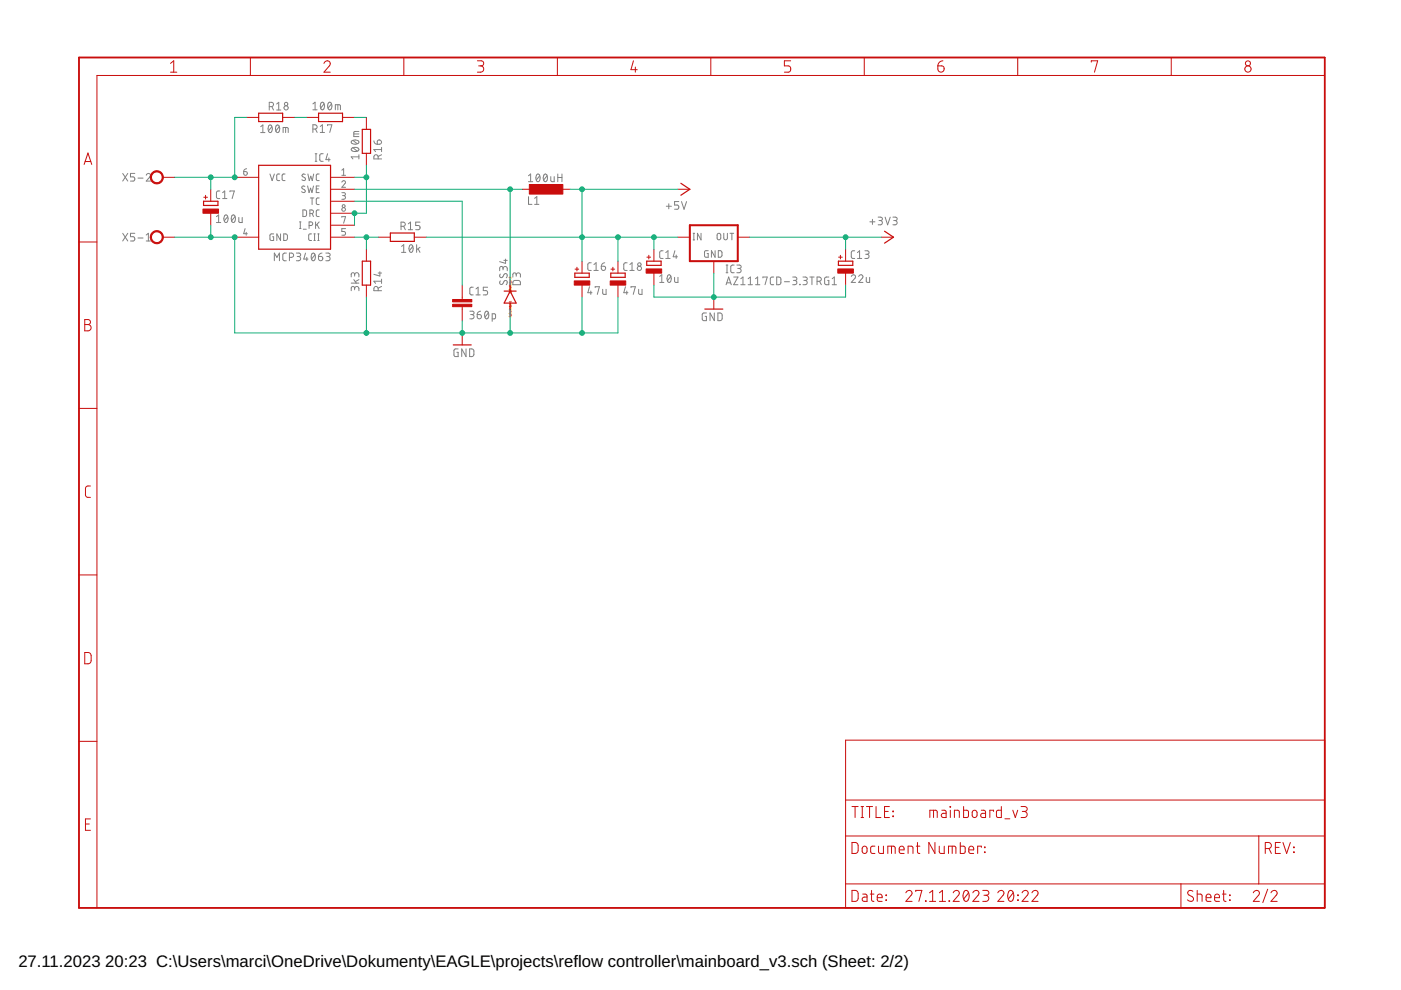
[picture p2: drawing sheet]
<svg xmlns="http://www.w3.org/2000/svg" width="297mm" height="210mm" viewBox="0 0 297 210" stroke-linecap="round" stroke-linejoin="round" font-family="sans-serif">
<defs><g id="words">
<g font-size="3.5">
<text x="3.9" y="205">27.11.2023</text>
<text x="22.3" y="205">20:23 C:\Users\marci\OneDrive\Dokumenty\EAGLE\projects\reflow controller\mainboard_v3.sch (Sheet: 2/2)</text>
</g>
</g></defs>
<g fill="none" stroke="#ffba08" stroke-width=".21">
<path d="M108 59.9h.4v.1l-.3 .1v-.2M108.1 59.3v.1h.3M108.4 59.6l-.1 .2-.2-.2h.1v.2M108.4 58.8v.2l-.3-.2v.2M108 65h.4v.1l-.3 .1v-.2M108 66.5h.1M108 61.4h.1M108 67l.1 .2 .2-.2v.2M108 65.6l.4 .1h-.4zM108 61.9l.1 .2 .2-.2v.2M108 60.5l.4 .1-.4 .1zM108.1 66.2l.1 .2 .2-.2"/>
<path d="M108.1 61.2l.1 .1 .2-.1M108.1 66.5h.3M108.1 61.4h.3M108.1 60.2v.1h.3M108.1 64.4v.1h.3M108.1 65.3v.1h.3M108.4 66.8l-.1-.1h-.2v.1h.4M108.4 65.9l-.1 .2-.2-.1 .1-.1v.2M108.4 64.7l-.1 .1-.2-.1h.1v.1M108.4 61.8l-.1-.2h-.2v.2h.4M108.4 60.9l-.1 .1-.2-.1h.1v.1M108.4 63.8v.3"/>
<path d="M108.4 63.9h-.4l.1 .2"/>
</g>
<g fill="none" stroke="#808080" stroke-width=".21">
<path d="M26 36.8l1.1 1.6M27.1 36.8l-1.1 1.6M28.6 36.8h-.9v.7h.5a.45 .45 0 0 1 .4 .5 .45 .45 0 0 1-.4 .4h-.5M29.3 37.8h1M31 37.1a.44 .44 0 0 1 .6-.3 .44 .44 0 0 1 .2 .7l-.8 .9h.9M51.7 36.4h.4a.39 .39 0 0 1 .3 .4 .39 .39 0 0 1-.4 .4 .39 .39 0 0 1-.3-.4zM52.3 35.8l-.5 .2-.1 .4M55.3 26.9l.4-.4v1.6M55.3 28.1h.9M57 26.6l.3-.1a.93 .93 0 0 1 0 1.6 1.02 1.02 0 0 1-.3-1.5zM57.1 22.6h.4a.46 .46 0 0 0 .5-.4 .46 .46 0 0 0-.5-.5h-.4v1.6M57.2 36.9l.5 1.4 .5-1.4"/>
<path d="M57.6 26.9l-.7 .8M57.6 22.6l.4 .7M58.6 26.6l.2-.1a.93 .93 0 0 1 0 1.6 1.02 1.02 0 0 1-.2-1.5zM58.7 22.1l.4-.4v1.6M58.7 23.3h.8M59.2 26.9l-.7 .8M59.3 36.9h-.4l-.2 .3v.9l.2 .2h.4M60 28.1v-1.1l1 .1 .1 1M60.4 36.9h-.4l-.2 .3v.9l.2 .2h.4M60.6 27v1.1M64.6 39.5a.35 .35 0 0 0-.5 0 .35 .35 0 0 0 0 .5l.5 .2a.39 .39 0 0 1-.1 .7 .39 .39 0 0 1-.6-.3M64.7 37l-.5-.1-.2 .3 .6 .5a.38 .38 0 0 1 0 .6 .38 .38 0 0 1-.6-.2"/>
<path d="M65.2 39.4l.3 1.4 .3-.9 .3 .9 .4-1.4M65.3 36.9l.3 1.4 .3-.9 .3 .9 .3-1.4M66.3 27.4h.5a.46 .46 0 0 0 .4-.5 .46 .46 0 0 0-.4-.4h-.5v1.6M66.3 22l.5-.3v1.6M66.3 23.3h.9M66.8 34.2h.4M66.8 32.6h.4M66.9 27.4l.3 .7M67 32.6v1.6M67.7 36.9h-.5l-.1 .3v.9l.1 .2h.5M67.7 39.4h-.6v1.4h.6M67.9 28.1h.9"/>
<path d="M67.9 26.8l.4-.3v1.6M68.1 21.8l.2-.1a.93 .93 0 0 1 0 1.6 1.02 1.02 0 0 1-.2-1.5zM68.5 32.6h-.5l-.2 .4v1l.2 .2h.5M68.7 22l-.7 .9M69.4 32.6l-.3 1.2h.9M69.4 26.6v-.1h1l-.5 1.6M69.7 21.8l.2-.1a.93 .93 0 0 1 0 1.6 .98 .98 0 0 1-.2-1.5zM69.7 33.5v.7M70.3 22l-.7 .9M71.1 23.3v-1.1l1 .1 .1 1M71.6 22.2v1.1M72.5 38.6a.38 .38 0 0 1 .5-.3 .38 .38 0 0 1 .1 .6l-.6 .8h.8"/>
<path d="M72.5 36.1l.4-.3v1.4M72.5 37.2h.8M74.6 31.5a.9 .9 0 0 1 1.5 .3 1.05 1.05 0 0 1-1.6-.1zM74.6 29.9a1.04 1.04 0 0 1 1.5 .2 .95 .95 0 0 1-1.6 0zM74.8 31.3l.9 .7M74.8 29.8l.9 .7M75 28.4h1.1M76.1 27.9h-.9l-.2 .2v.9h1.1M76.1 32.8v.9M76.1 33.3h-1.6l.3 .4M79.3 29.9l.3 .6 .4 .1M80.1 29.8a.46 .46 0 0 1 .7 .1 .46 .46 0 0 1-.4 .7h-.4z"/>
<path d="M80.2 33.7v-.4a.46 .46 0 0 0-.5-.5 .46 .46 0 0 0-.4 .5v.4h1.6M80.9 31.2v1M80.9 32.8l-.7 .4M80.9 31.7h-1.6l.3 .5M112.1 37.3l.4-.4v1.6M112.1 38.5h.8M113.8 37l.3-.1a.97 .97 0 0 1 0 1.6 1 1 0 0 1-.3-1.5zM114.4 37.3l-.7 .9M115.4 37l.2-.1a.97 .97 0 0 1 0 1.6 1 1 0 0 1-.2-1.5zM116 37.3l-.7 .9M116.8 37.4v1l.3 .1h.4v-1.1M118.3 36.9v1.6"/>
<path d="M118.3 37.6h.8M119.1 36.9v1.6M26 49.5l1.1 1.6M27.1 49.5l-1.1 1.6M28.6 49.5h-.9v.7h.5a.47 .47 0 0 1 .4 .4 .47 .47 0 0 1-.4 .5h-.5M29.3 50.5h1M31 51.1h.9M31 49.8l.5-.3v1.6M45.9 45.9l.5-.3v1.6M45.9 47.2h.9M46.6 40.5h-.5l-.2 .4v1l.2 .2h.5M47.2 42.1h.9"/>
<path d="M47.2 40.9l.4-.4v1.6M47.7 45.7l.2-.1a.95 .95 0 0 1 0 1.6 1 1 0 0 1-.2-1.5zM48.3 45.9l-.8 .9M48.8 40.7v-.2h.9l-.5 1.6M49.2 45.7l.3-.1a.93 .93 0 0 1 0 1.6 1.02 1.02 0 0 1-.3-1.5zM49.8 45.9l-.7 .9M50.6 46.1v.8l.3 .3h.5v-1.1M52 48.5l-.3 1.1h.7M52.2 49.3v.6M58 49.6h-.6l-.1 .2-.1 .9 .2 .3h.6v-.8h-.2M58.2 55.3v-1.6l.5 .9 .5-.9v1.6M59.5 49.6v1.4l-.8-1.4v1.4"/>
<path d="M60.2 49.6h.5l.2 .2v.8l-.2 .3-.5 .1zM60.7 53.7h-.5l-.2 .3v1.1l.2 .2h.5M61.4 54.6h.4a.46 .46 0 0 0 .5-.5 .46 .46 0 0 0-.5-.4h-.4v1.6M62.8 53.7h.6a.36 .36 0 0 1 .4 .3 .36 .36 0 0 1-.4 .4h-.4M63.3 54.4a.46 .46 0 0 1 .5 .4 .46 .46 0 0 1-.5 .5h-.5M63.5 48.5h.3M63.5 47.1h.3M63.7 47.1v1.4M64.2 44.5h.6l.2 .2v1l-.2 .2h-.6zM64.3 48.6h.6M64.8 53.7l-.4 1.2h.9M65 54.6v.7"/>
<path d="M65.5 47.8h.4a.38 .38 0 0 0 .4-.4 .38 .38 0 0 0-.4-.3h-.4v1.4M65.7 45.3h.4a.38 .38 0 0 0 .4-.4 .38 .38 0 0 0-.4-.4h-.4v1.4M65.8 42h.7M66.1 49.6h-.5l-.2 .3 .1 .9 .1 .2h.5M66.2 53.8l.2-.1a.97 .97 0 0 1 0 1.6 1.02 1.02 0 0 1-.2-1.5zM66.2 42v1.4M66.2 45.3l.3 .6M66.5 51h.3M66.5 49.6h.3M66.7 49.6v1.4M66.8 54l-.7 .9M66.9 47.1v1.4"/>
<path d="M67.1 40h.4M67.2 47.6l.5 .9M67.4 51h.3M67.4 49.6h.3M67.5 54.4h.6a.46 .46 0 0 1 .3 .5 .46 .46 0 0 1-.4 .4 .46 .46 0 0 1-.5-.5zM67.5 49.6v1.4M67.7 42h-.5l-.1 .3v.9l.1 .1 .5 .1M67.7 44.5h-.5l-.1 .3v.9l.1 .2h.5M67.7 47.1l-.8 .8M68.3 53.7l-.6 .3-.2 .4M69.1 53.7h.5a.36 .36 0 0 1 .4 .3 .36 .36 0 0 1-.4 .4h-.3M69.6 54.4a.46 .46 0 0 1 .4 .4 .46 .46 0 0 1-.4 .5h-.5"/>
<path d="M72.5 40.9h.6l.1 .2-.1 .3-.5 .1M72.5 46.1v-.2h.8l-.4 1.4M72.9 41.5a.39 .39 0 0 1 .4 .4 .39 .39 0 0 1-.4 .3h-.4M73.3 48.5h-.8v.6h.4a.4 .4 0 0 1 .4 .4 .4 .4 0 0 1-.4 .4h-.4M75 59.3l.5 .7M75.2 58.3a.46 .46 0 0 1 .4-.5 .46 .46 0 0 1 .5 .5v.4M75.2 58.5v-.3a.36 .36 0 0 0-.4-.4 .36 .36 0 0 0-.3 .4v.5M76.1 59.3l-.8 .4M80.2 57.9h.7M80.5 57.6v.9l-1.2-.3M80.9 59.6h-1.6l.3 .5M80.9 59.2v.9"/>
<path d="M85 48h.5a.44 .44 0 0 0 .4-.5 .44 .44 0 0 0-.4-.4h-.5v1.6M85.1 52.2l.5-.3v1.6M85.1 53.5h.9M85.6 48l.3 .7M86.6 47.5l.4-.4v1.6M86.6 48.7h.9M86.9 52l.3-.1a.97 .97 0 0 1 0 1.6 1.02 1.02 0 0 1-.3-1.5zM87.5 52.2l-.7 .9M88.3 51.9v1.6M88.6 52.7l.4 .8M89 47.1h-.9v.7h.6a.45 .45 0 0 1 .4 .5 .45 .45 0 0 1-.4 .4h-.6M89 52.4l-.7 .6"/>
<path d="M106.1 59.6a.41 .41 0 0 0-.1 .5 .41 .41 0 0 0 .5 .1l.4-.6a.38 .38 0 0 1 .5-.1 .38 .38 0 0 1 .1 .5l-.2 .4M106.1 58.1a.41 .41 0 0 0-.1 .6 .41 .41 0 0 0 .5 .1l.4-.6a.38 .38 0 0 1 .5-.1 .38 .38 0 0 1 .1 .5l-.2 .3M106.7 56.9a.44 .44 0 0 1 .4-.4 .44 .44 0 0 1 .4 .4v.5M106.7 57.2v-.3a.36 .36 0 0 0-.4-.4 .36 .36 0 0 0-.4 .4v.5M106.8 55.2h.7M107.2 54.9v.9l-1.3-.3M108.9 59.6l.3-.1h.9l.2 .2v.7h-1.6zM109.5 58.3a.44 .44 0 0 1 .4-.5 .44 .44 0 0 1 .4 .5v.5M109.5 58.6v-.4a.36 .36 0 0 0-.4-.4 .36 .36 0 0 0-.4 .4v.6M112.1 41.7v1.6h.7M113.3 43.3h1M113.3 42.1l.5-.4v1.6"/>
<path d="M125.3 55.7l-.5 .1-.2 .3 .1 1 .1 .2h.5M125.9 57.3h.9M125.9 56.1l.5-.4v1.6M127.5 56.5h.5a.45 .45 0 0 1 .4 .5 .45 .45 0 0 1-.5 .3 .45 .45 0 0 1-.4-.4zM128.2 55.7l-.4 .2-.3 .6M133 55.7l-.5 .1-.3 .3 .1 1 .2 .2h.5M133.5 57.3h1M133.5 56.1l.5-.4v1.6M139.9 59.9h.9M139.9 58.6l.4-.3v1.6M140.6 53.2h-.5l-.2 .4v1l.2 .2h.5M141.2 54.8h.9"/>
<path d="M141.2 53.6l.4-.4v1.6M141.3 43.7h1M141.6 58.4l.3-.1a.97 .97 0 0 1 0 1.6 1 1 0 0 1-.3-1.5zM141.8 43.2v1.1M142.2 58.6l-.7 .9M143 58.8v.9l.3 .2h.4v-1.1M143.1 53.2l-.4 1.2h.9M143.4 54.1v.7M143.9 42.7h-.9v.8h.6a.45 .45 0 0 1 .3 .4 .45 .45 0 0 1-.3 .5h-.6M144.5 42.7l.5 1.7 .6-1.7M147 50.9h.3M147 49.5h.3"/>
<path d="M147.1 49.5v1.4M148.6 49.5v1.4l-.7-1.4v1.4M150.2 53.1l-.6 .1-.2 .1v.9l.2 .3h.6v-.7h-.3M151.6 53.1v1.4l-.8-1.4v1.4M152.1 49.6h.6l.1 .9a.39 .39 0 0 1-.4 .4 .39 .39 0 0 1-.4-.4zM152.3 53.1l.5 .1 .2 .2 .1 .7-.3 .4h-.5zM153.5 49.5v1a.38 .38 0 0 0 .3 .4 .38 .38 0 0 0 .4-.4v-1M153.9 57.8h.4M153.9 56.2h.4M154.1 60h.8M154.1 56.2v1.6M154.8 49.5h.8"/>
<path d="M155.2 49.5v1.4M155.6 58.7h.9l-.9 1.7h.9M155.7 56.2h-.5l-.3 .4 .1 1 .2 .2h.5M156.2 56.2h.6a.36 .36 0 0 1 .3 .4 .36 .36 0 0 1-.3 .3h-.4M156.7 56.9a.46 .46 0 0 1 .4 .5 .46 .46 0 0 1-.4 .4h-.5M157.1 59.1l.4-.4v1.7M158.6 59.1l.5-.4v1.7M160.2 59.1l.4-.4v1.7M161.8 58.9v-.2h.9l-.5 1.7M164 58.7l-.5 .1-.2 .3v1l.2 .2 .5 .1M164.7 58.7l.6 .1 .2 .2v1.1l-.2 .2-.6 .1zM166.3 59.7h1.1"/>
<path d="M168.1 58.7h.5a.36 .36 0 0 1 .4 .4 .36 .36 0 0 1-.4 .4h-.4M168.5 59.5a.46 .46 0 0 1 .5 .4 .46 .46 0 0 1-.5 .5h-.4M170.2 58.7h.6a.36 .36 0 0 1 .4 .4 .36 .36 0 0 1-.4 .4h-.4M170.7 59.5a.46 .46 0 0 1 .5 .4 .46 .46 0 0 1-.5 .5h-.5M171.7 58.7h.9M172.1 58.7v1.7M173.2 59.6h.5a.46 .46 0 0 0 .4-.4 .46 .46 0 0 0-.4-.5h-.5v1.7M173.8 59.6l.3 .8M175.7 58.7h-.5l-.3 .3-.1 1 .2 .3 .7 .1v-.9h-.2M176.4 59.1l.5-.4v1.7M180.5 58.6a.45 .45 0 0 1 .6-.3 .45 .45 0 0 1 .2 .7l-.8 .9h.9M181.2 53.2l-.6 .1-.1 .3v1l.2 .2h.5"/>
<path d="M181.8 54.8h.9M181.8 53.6l.4-.4v1.6M182.1 58.6a.45 .45 0 0 1 .6-.3 .45 .45 0 0 1 .1 .7l-.7 .9h.9M183.4 53.2h.5a.37 .37 0 0 1 .4 .3 .37 .37 0 0 1-.4 .4h-.4M183.7 58.8v.9l.2 .2h.5v-1.1M183.8 53.9a.44 .44 0 0 1 .5 .5 .44 .44 0 0 1-.5 .4h-.4M184.4 47h1.1M185 46.5v1.1M186.2 46h.5a.36 .36 0 0 1 .4 .4 .36 .36 0 0 1-.4 .4h-.3M186.6 46.8a.46 .46 0 0 1 .5 .4 .46 .46 0 0 1-.5 .5h-.4M187.7 46l.5 1.7 .5-1.7M189.3 46h.6a.36 .36 0 0 1 .3 .4 .36 .36 0 0 1-.3 .4h-.4"/>
<path d="M189.8 46.8a.46 .46 0 0 1 .4 .4 .46 .46 0 0 1-.4 .5h-.5M74.5 60h1.6M75.2 61.2a.46 .46 0 0 1 .4-.5 .46 .46 0 0 1 .5 .5v.4M75.2 61.4v-.3a.36 .36 0 0 0-.4-.4 .36 .36 0 0 0-.3 .4v.5M80.2 61.6v-.4a.46 .46 0 0 0-.5-.5 .46 .46 0 0 0-.4 .5v.4h1.6M80.9 60.7l-.7 .4M97.1 74h-.6l-.2 .2-.1 1 .3 .4h.6v-.9h-.2M98.8 74v1.6l-.9-1.6v1.6M99.6 74h.6l.2 .3 .1 .8-.3 .5h-.6zM99.6 66h.6a.36 .36 0 0 1 .3 .3 .36 .36 0 0 1-.3 .4h-.4M100.1 66.7a.46 .46 0 0 1 .4 .5 .46 .46 0 0 1-.4 .4h-.5M100.3 60.9h-.5l-.2 .4v1l.2 .2h.5"/>
<path d="M100.9 62.5h.9M100.9 61.3l.5-.4v1.6M101.2 66.7h.5a.45 .45 0 0 1 .4 .5 .45 .45 0 0 1-.5 .4 .45 .45 0 0 1-.4-.4zM101.9 66l-.6 .3-.1 .4M102.9 66.1l.3-.1a.97 .97 0 0 1 0 1.6 1.02 1.02 0 0 1-.3-1.5zM103.4 60.9h-.9v.7h.5a.46 .46 0 0 1 .4 .5 .46 .46 0 0 1-.4 .4h-.5M103.5 66.3l-.7 .9M104.4 67.6h.5l.2-.2v-.6l-.2-.3h-.5v1.6M125 60.8l-.4 1.3h.9M125.3 61.7v.7M126.2 61v-.2h.9l-.5 1.6M127.8 61.3v1l.3 .1h.4v-1.1"/>
<path d="M132.6 60.8l-.4 1.3h.9M132.9 61.7v.7M133.8 61v-.2h.9l-.4 1.6M135.4 61.3v1l.3 .1h.4v-1.1M149.8 66.4h-.7l-.2 .2v1l.2 .4h.7v-.9h-.3M151.4 66.4v1.6l-.9-1.6v1.6M152.2 66.4h.6l.3 .2v.9l-.3 .4-.6 .1zM153.9 60.4l.6-1.7 .5 1.7M157.1 60.4h.9M158.6 60.4h.9M160.2 60.4h.9M169.6 60.3l.1 .1z"/>
<path d="M176.4 60.4h1"/>
<circle cx="60.7" cy="22" r=".36"/>
<circle cx="60.7" cy="22.9" r=".44"/>
<circle cx="72.9" cy="43.7" r=".31"/>
<circle cx="72.9" cy="44.4" r=".39"/>
<circle cx="135.6" cy="56.9" r=".46"/>
<circle cx="135.6" cy="56.1" r=".37"/>
</g>
<path d="M16.7 12.2h264.2v180.3h-264.2z" fill="none" stroke="#c90d0c" stroke-width=".32"/>
<g fill="none" stroke="#c90d0c" stroke-width=".21">
<path d="M36.2 13.4l.6-.5v2.4M36.2 15.3h1.3M53.1 12.2v3.8M68.7 13.4a.66 .66 0 0 1 .9-.5 .66 .66 0 0 1 .2 1.1l-1.1 1.3h1.3M85.6 12.2v3.8M101.2 12.9h.8a.54 .54 0 0 1 .6 .5 .54 .54 0 0 1-.6 .6h-.5M101.9 14a.67 .67 0 0 1 .7 .6 .67 .67 0 0 1-.7 .7h-.7M118.2 12.2v3.8M134.3 12.9l-.5 1.9h1.3M134.7 14.2v1.1M150.7 12.2v3.8M167.6 12.9h-1.3v1.1h.8a.68 .68 0 0 1 .6 .6 .68 .68 0 0 1-.6 .7h-.8"/>
<path d="M183.2 12.2v3.8M198.8 14h.8a.67 .67 0 0 1 .6 .7 .67 .67 0 0 1-.7 .6 .67 .67 0 0 1-.7-.7zM199.9 12.9l-.7 .3-.4 .8M215.8 12.2v3.8M231.4 13.2v-.3h1.3l-.6 2.4M248.3 12.2v3.8M280.9 16h-260.3v176.5M17.8 34.9l.8-2.5 .9 2.5M18.1 34.2h1.1M34.5 37.6h2.6M49.8 37.6h5M52.3 24.9h2.5"/>
<path d="M59.9 24.9h2.6M65 24.9h2.5M70.1 37.6h5.1M72.6 24.9h2.6M77.7 24.9v2.5M77.7 32.5v2.6M16.7 51.3h3.9M34.5 50.3h2.6M43.2 41.8h.8M43.6 41.4v.8M44.7 40.1v2.6M44.7 45.2v2.6"/>
<path d="M49.8 50.3h5M70.1 50.3h5.1M70.1 40.1h5.1M70.1 42.7h5.1M70.1 47.8h5.1M70.1 45.2h5.1M77.7 52.8v2.6M80.2 50.3h2.6M87.8 50.3h2.6M110.7 40.1h2.5M118.3 40.1h2.6M121.9 57.1h.8"/>
<path d="M122.3 56.7v.7M123.4 55.4v2.5M129.5 57.1h.8M129.9 56.7v.7M131 55.4v2.5M137.2 54.5h.7M137.6 54.1v.8M138.6 52.8v2.6M138.6 57.9v2.6M143.7 50.3h2.6M143.7 40.1h2.6M151.3 55.4v2.5"/>
<path d="M156.4 50.3h2.6M177.8 54.5h.8M178.2 54.1v.8M179.3 52.8v2.6M179.3 57.9v2.6M186.9 50.3h2.5M18 67.8h.6a.53 .53 0 0 1 .6 .5 .53 .53 0 0 1-.6 .5 .67 .67 0 0 1 .7 .7 .67 .67 0 0 1-.7 .6h-.6zM18 68.8h.6M77.7 60.5v2.5M98 60.5v3M98 65v3.1M98 70.6v2.5"/>
<path d="M123.4 60.5v2.5M131 60.5v2.5M151.3 63v2.5M16.7 86.6h3.9M19.2 103l-.8 .1-.3 .5v1.5l.4 .3 .7 .1M16.7 121.9h3.9M18 138.3l.9 .1 .4 .4v1.5l-.4 .4h-.9zM16.7 157.2h3.9M179.3 156.9h101.6v35.6h-101.6zM18.1 174.7h.8M19.2 173.6h-1.1v2.4h1.1M179.3 177.2h101.6"/>
<path d="M179.3 169.6h101.6M180.6 178.6h.9l.4 .5v1.2l-.1 .4-.3 .2-.9 .1zM180.6 171h1.3M181.3 171v2.3M182.6 171h.5M182.6 173.3h.5M182.8 171v2.3M182.9 179.6l.5-.2a.92 .92 0 0 1 .2 1.5l-.4 .1-.4-.4zM183.7 171h1.3M184.4 171v2.3M185.5 179.4h-.7l-.2 .4 .1 1 .8 .2M185.7 171v2.3h1.1"/>
<path d="M186.3 179.4v1.2l.1 .2 .3 .2h.6v-1.6M187.5 172h.8M188.6 171h-1.1v2.3h1.1M189 179.4v1.6M189.3 172l.1 .1zM189.3 173l.1 .1zM194.3 179.4h.7M194.5 178.6v2.1l.5 .3M197.1 173.3v-1.5l1.5 .1 .1 1.4M197.9 171.8v1.5M198.2 178.6v2.4l-1.3-2.4v2.4M199.1 179.4v1.2l.2 .2 .2 .2h.7v-1.6"/>
<path d="M199.7 171.8h.7l.2 .2v1.3h-.6a.44 .44 0 0 1-.4-.4 .44 .44 0 0 1 .4-.5h.6M201.4 171l.1 .1zM201.5 171.8v1.5M201.9 179.4v1.6M202.4 173.3v-1.5l.9 .1 .1 1.4M203.6 178.6v2.4l.8-.1 .2-.2v-1.1l-.2-.2h-.8M204.3 171v2.3h.8l.2-.2v-1.1l-.2-.2h-.8M206.2 172l.3-.2 .5 .2 .2 .8a.52 .52 0 0 1-.6 .5 .52 .52 0 0 1-.5-.5zM208 171.8h.7l.3 .4v1.1h-.6a.44 .44 0 0 1-.5-.4 .44 .44 0 0 1 .5-.5h.6M208.1 179.7v-.3h-.8v1.6M208.7 179.6l.2 .1zM210.7 172v-.2h-.8v1.5"/>
<path d="M212.3 171v2.3h-.8l-.2-.2v-1.1l.2-.2h.8M213.1 173.6h1M214.7 171.8l.6 1.5 .5-1.5M216.5 171h.8a.52 .52 0 0 1 .5 .5 .52 .52 0 0 1-.5 .5h-.6M217.1 172a.65 .65 0 0 1 .7 .7 .65 .65 0 0 1-.7 .6h-.6M266.9 177.2v10.2M268.3 179.9h.6a.65 .65 0 0 0 .7-.6 .65 .65 0 0 0-.7-.7h-.6v2.4M269 179.9l.6 1.1M270.4 179.7h.8M271.5 178.6h-1.1v2.4h1.1M272 178.6l.8 2.4 .8-2.4M274.3 179.6l.1 .1z"/>
<path d="M179.3 187.4h101.6M180.6 188.8h.9l.4 .4v1.3l-.1 .4-.3 .2h-.9zM182.9 189.6h.7l.2 .3v1.2h-.6a.46 .46 0 0 1-.4-.4 .46 .46 0 0 1 .4-.5h.6M184.5 189.6h.8M184.8 188.8v2.1l.5 .2M186 190.3h1a.54 .54 0 0 0-.3-.7 .54 .54 0 0 0-.7 .5l.1 .9 .9 .1M187.8 189.8l.2 .1zM187.8 190.8l.2 .1zM188.2 181v-1.6l1.5 .1 .1 1.5M190.6 180.2h1.1a.55 .55 0 0 0-.4-.8 .55 .55 0 0 0-.7 .5l.2 .9 .9 .2M192.1 189.3a.64 .64 0 0 1 .9-.5 .64 .64 0 0 1 .2 1l-1.1 1.3h1.3M192.5 181v-1.6l1 .1 .1 1.5"/>
<path d="M194.2 189v-.2h1.3l-.7 2.3M196.2 191l.1 .1zM197.1 191.1h1.3M197.1 189.3l.6-.5v2.3M199.2 191.1h1.3M199.2 189.3l.6-.5v2.3M201.1 181v-1.6l1.5 .1 .1 1.5M201.2 191l.1 .1zM202.1 189.3a.64 .64 0 0 1 .9-.5 .64 .64 0 0 1 .2 1l-1.1 1.3h1.3M204.4 189a.55 .55 0 0 1 .7-.2 .55 .55 0 0 1 .3 .6 1.32 1.32 0 0 1-.6 1.7 1.44 1.44 0 0 1-.4-2.1zM205.4 189.3l-1.1 1.3M205.4 180.2h1a.55 .55 0 0 0-.3-.8 .55 .55 0 0 0-.7 .5l.1 .9 .9 .2"/>
<path d="M206.3 189.3a.64 .64 0 0 1 .9-.5 .64 .64 0 0 1 .2 1l-1.1 1.3h1.3M208.4 188.8h.7a.52 .52 0 0 1 .6 .5 .52 .52 0 0 1-.6 .5h-.5M208.7 180.6l.2 .2zM209 189.8a.65 .65 0 0 1 .7 .7 .65 .65 0 0 1-.7 .6h-.6M211.6 189.3a.64 .64 0 0 1 .9-.5 .64 .64 0 0 1 .2 1l-1.1 1.3h1.3M213.9 189a.62 .62 0 0 1 .8-.1 .62 .62 0 0 1 .2 .8 .99 .99 0 0 1-.8 1.4 1.68 1.68 0 0 1-.2-2.1zM214.8 189.3l-1 1.3M215.8 190.8l.1 .1zM215.8 189.8l.1 .1zM216.7 189.3a.64 .64 0 0 1 .9-.5 .64 .64 0 0 1 .2 1l-1.1 1.3h1.3M218.8 189.3a.64 .64 0 0 1 .9-.5 .64 .64 0 0 1 .2 1l-1.1 1.3h1.3M250.4 187.4v5.1"/>
<path d="M252.9 189a.58 .58 0 0 0-.9-.1 .58 .58 0 0 0 .1 .9l.7 .3a.54 .54 0 0 1 .2 .8 .54 .54 0 0 1-.8 .2l-.4-.3M253.8 189.6l1 .1 .1 1.4M253.8 188.8v2.3M255.7 190.3h1.1a.54 .54 0 0 0-.4-.7 .54 .54 0 0 0-.7 .5l.1 .9 1 .1M257.5 190.3h1.1a.54 .54 0 0 0-.4-.7 .54 .54 0 0 0-.7 .5l.1 .9 1 .1M259.2 189.6h.7M259.4 188.8l.1 2.1 .4 .2M260.7 190.8l.1 .1zM260.7 189.8l.1 .1zM265.7 189.3a.64 .64 0 0 1 .9-.5 .64 .64 0 0 1 .2 1l-1.1 1.3h1.3M268.8 188.5l-1.1 2.9M269.5 189.3a.64 .64 0 0 1 .9-.5 .64 .64 0 0 1 .2 1l-1.1 1.3h1.3"/>
<path d="M274.3 180.6l.1 .2z"/>
<circle cx="264.6" cy="13.4" r=".52"/>
<circle cx="264.6" cy="14.6" r=".67"/>
</g>
<path d="M146.3 47.8h10.1v7.6h-10.1z" fill="none" stroke="#c90d0c" stroke-width=".42"/>
<g fill="none" stroke="#c90d0c" stroke-width=".25">
<path d="M54.8 35.1h15.3v17.7h-15.3zM54.8 24h5.1v1.8h-5.1zM67.5 24h5.1v1.8h-5.1zM76.8 27.4h1.8v5.1h-1.8zM144.4 38.9l1.9 1.2-1.9 1.3M43.2 42.7h3v.9h-3zM76.8 55.4h1.8v5.1h-1.8zM82.8 49.4h5v1.8h-5zM121.9 57.9h3v.9h-3zM129.5 57.9h3v.9h-3zM137.1 55.4h3.1v.9h-3.1zM177.8 55.4h3v.9h-3z"/>
<path d="M187.5 49l1.9 1.3-1.9 1.3M96.1 73.1h3.8M106.9 61.7h2.5M108.2 61.7l1.2 2.6h-2.5zM108.2 60.5v1.2M108.2 64.3v1.2M149.4 65.5h3.8"/>
</g>
<g fill="#c90d0c" stroke="#c90d0c" stroke-width=".21">
<path d="M177.6 57h3.3v.9h-3.3z"/>
<path d="M137 57h3.3v.9h-3.3z"/>
<path d="M112.2 39.1h7.1v2h-7.1z"/>
<path d="M96 64.5h4v.5h-4z"/>
<path d="M96 63.5h4v.5h-4z"/>
<path d="M43 44.3h3.3v.9h-3.3z"/>
<path d="M121.8 59.6h3.3v.9h-3.3z"/>
<path d="M129.4 59.6h3.3v.9h-3.3z"/>
</g>
<g fill="#c90d0c" stroke="#c90d0c" stroke-width=".21">
<path d="M32.2 49.3a1.39 1.39 0 0 1 2.2 .3 1.39 1.39 0 0 1-.8 2 1.39 1.39 0 0 1-1.7-1.3h.2a1.14 1.14 0 0 1 1.6-1.1 1.14 1.14 0 0 1 .3 1.9 1.14 1.14 0 0 1-1.8-.5l-.1-.3h-.2z" fill-rule="evenodd"/>
<path d="M32.2 36.6a1.39 1.39 0 0 1 2.2 .3 1.39 1.39 0 0 1-.8 2 1.39 1.39 0 0 1-1.7-1.3h.2a1.14 1.14 0 0 1 1.6-1.1 1.14 1.14 0 0 1 .3 1.9 1.14 1.14 0 0 1-1.8-.5l-.1-.3h-.2z" fill-rule="evenodd"/>
</g>
<g fill="none" stroke="#0dab76" stroke-width=".21">
<path d="M44.7 37.6v2.5M52.3 24.9h-2.5v12.7h-12.7M62.5 24.9h2.5M75.2 37.6h2.5M75.2 24.9h2.5M77.7 35.1v10.1h-2.5v2.6M37.1 50.3h12.7v20.3h81.2v-7.6M44.7 47.8v2.5M75.2 50.3h5M75.2 42.7h22.8v17.8M75.2 40.1h35.5M77.7 50.3v2.5"/>
<path d="M90.4 50.3h53.3M108.2 40.1v20.4M120.9 40.1h22.8M123.4 40.1v15.3M131 50.3v5.1M138.6 50.3v2.5M151.3 57.9v5.1M159 50.3h27.9M179.3 50.3v2.5M77.7 63v7.6M98 68.1v2.5M108.2 65.5v5.1"/>
<path d="M123.4 63v7.6M138.6 60.5v2.5h40.7v-2.5"/>
</g>
<g fill="#0dab76" stroke="#0dab76" stroke-width=".21">
<circle cx="179.3" cy="50.3" r=".51"/>
<circle cx="151.3" cy="63" r=".51"/>
<circle cx="98" cy="70.6" r=".51"/>
<circle cx="49.8" cy="50.3" r=".51"/>
<circle cx="77.7" cy="70.6" r=".51"/>
<circle cx="108.2" cy="70.6" r=".51"/>
<circle cx="44.7" cy="50.3" r=".51"/>
<circle cx="123.4" cy="70.6" r=".51"/>
<circle cx="75.2" cy="45.2" r=".51"/>
<circle cx="77.7" cy="37.6" r=".51"/>
<circle cx="108.2" cy="40.1" r=".51"/>
<circle cx="77.7" cy="50.3" r=".51"/>
<circle cx="49.8" cy="37.6" r=".51"/>
<circle cx="44.7" cy="37.6" r=".51"/>
<circle cx="123.4" cy="50.3" r=".51"/>
<circle cx="123.4" cy="40.1" r=".51"/>
<circle cx="138.6" cy="50.3" r=".51"/>
<circle cx="131" cy="50.3" r=".51"/>
</g>
<use href="#words"/>
</svg>
